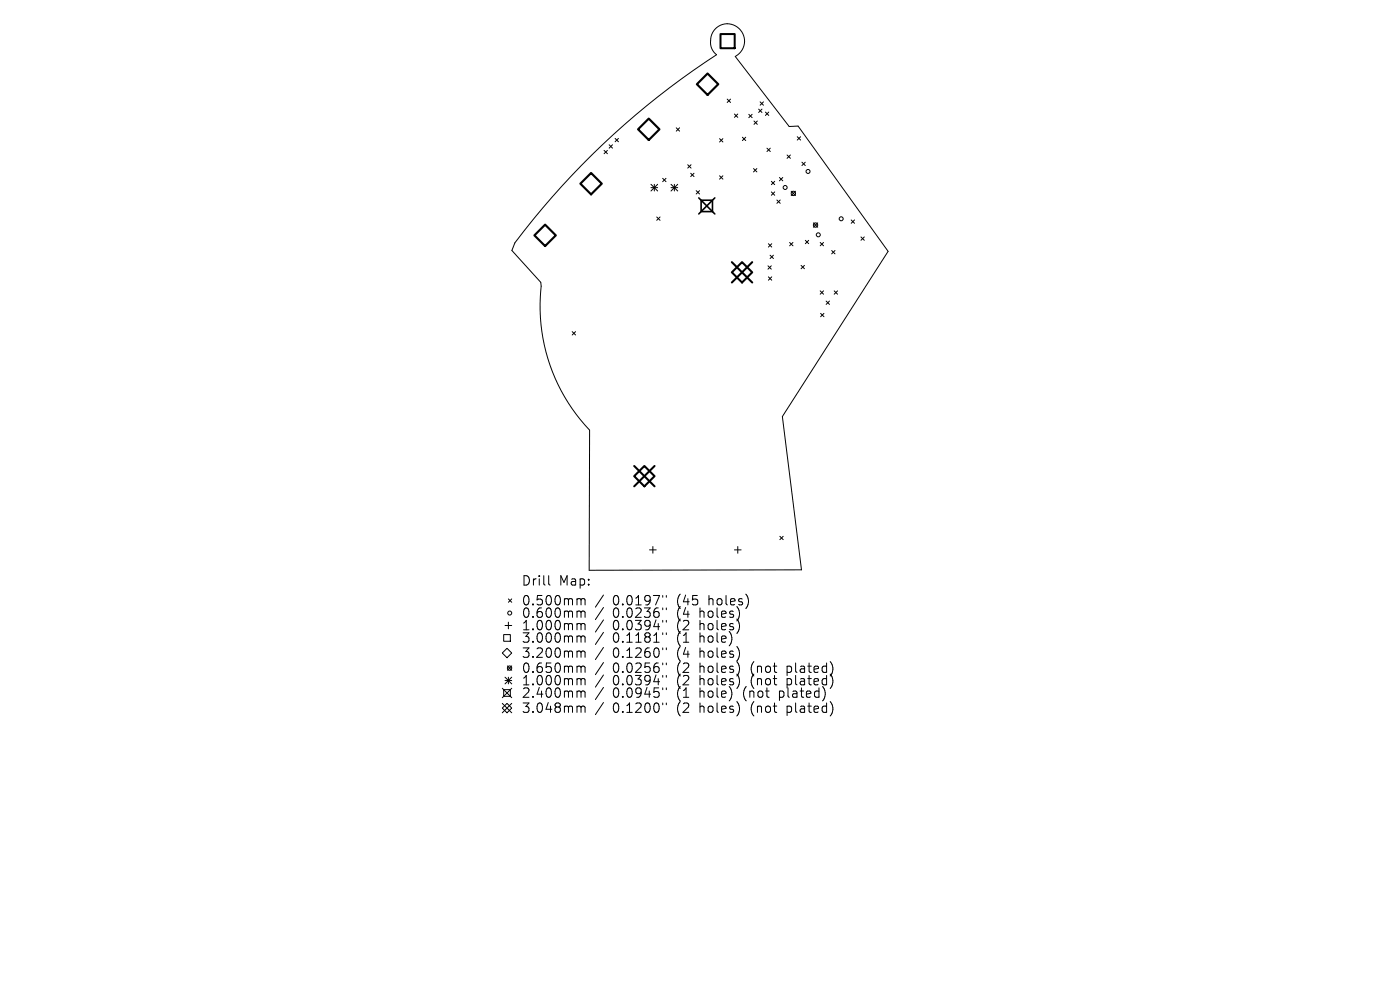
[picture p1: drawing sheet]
<svg xmlns="http://www.w3.org/2000/svg" width="297mm" height="210mm" viewBox="0 0 297 210" stroke-linecap="round" stroke-linejoin="round" font-family="sans-serif">
<defs><g id="words">
<g font-size="2.8">
<text x="110.6" y="124.5">Drill</text>
<text x="118.6" y="124.5">Map:</text>
<text x="110.6" y="128.7">0.500mm</text>
<text x="110.6" y="131.3">0.600mm</text>
<text x="130" y="128.7">0.0197&quot;</text>
<text x="130" y="131.3">0.0236&quot;</text>
<text x="143.7" y="128.7">(45</text>
<text x="143.7" y="131.3">(4</text>
<text x="148.7" y="131.3">holes)</text>
<text x="150.6" y="128.7">holes)</text>
<text x="110.6" y="134">1.000mm</text>
<text x="110.6" y="136.6">3.000mm</text>
<text x="130" y="134">0.0394&quot;</text>
<text x="130" y="136.6">0.1181&quot;</text>
<text x="143.7" y="134">(2</text>
<text x="143.7" y="136.6">(1</text>
<text x="148.7" y="134">holes)</text>
<text x="148.7" y="136.6">hole)</text>
<text x="110.6" y="139.8">3.200mm</text>
<text x="110.6" y="143">0.650mm</text>
<text x="130" y="139.8">0.1260&quot;</text>
<text x="130" y="143">0.0256&quot;</text>
<text x="143.7" y="139.8">(4</text>
<text x="143.7" y="143">(2</text>
<text x="148.7" y="139.8">holes)</text>
<text x="148.7" y="143">holes)</text>
<text x="159.8" y="143">(not</text>
<text x="167.6" y="143">plated)</text>
<text x="110.6" y="145.7">1.000mm</text>
<text x="110.6" y="148.3">2.400mm</text>
<text x="130" y="145.7">0.0394&quot;</text>
<text x="130" y="148.3">0.0945&quot;</text>
<text x="143.7" y="145.7">(2</text>
<text x="143.7" y="148.3">(1</text>
<text x="148.7" y="145.7">holes)</text>
<text x="148.7" y="148.3">hole)</text>
<text x="158.1" y="148.3">(not</text>
<text x="159.8" y="145.7">(not</text>
<text x="166" y="148.3">plated)</text>
<text x="167.6" y="145.7">plated)</text>
<text x="110.6" y="151.5">3.048mm</text>
<text x="130" y="151.5">0.1200&quot;</text>
<text x="143.7" y="151.5">(2</text>
<text x="148.7" y="151.5">holes)</text>
<text x="159.8" y="151.5">(not</text>
<text x="167.6" y="151.5">plated)</text>
</g>
</g></defs>
<g fill="none" stroke="#000" stroke-width=".21">
<path d="M151.7 6.2a3.6 3.6 0 0 1 5.5 .4 3.6 3.6 0 0 1-1.2 5.4l11.4 14.8 1.9-.1 19.1 26.6-22.4 35.1 4 32.5-45 .1 .1-29.8a38.1 38.1 0 0 1-10.3-30.5l-.1-.8-6.1-6.8 .6-1.6a168.5 168.5 0 0 1 42.8-39.9 3.8 3.8 0 0 1-.3-5.4zM128.1 31.9l.8 .7M128.9 31.9l-.8 .7M129.2 30.7l.7 .7M129.9 30.7l-.7 .7M130.5 29.4l.7 .7M131.2 29.4l-.7 .7M138.1 39.1l1.4 1.4M138.1 39.8h1.4M138.8 39.1v1.4M139.5 39.1l-1.4 1.4M140.6 37.8l.7 .7"/>
<path d="M141.3 37.8l-.7 .7M142.4 39.8h1.4M142.4 39.1l1.4 1.4M143.1 39.1v1.4M143.5 27.1l.7 .7M143.8 39.1l-1.4 1.4M144.2 27.1l-.7 .7M145.9 34.9l.7 .8M146.5 36.7l.7 .8M146.6 34.9l-.7 .8M147.2 36.7l-.7 .8M152.7 29.4l.7 .7"/>
<path d="M152.7 37.3l.7 .7M153.4 29.4l-.7 .7M153.4 37.3l-.7 .7M154.3 21l.7 .7M155 21l-.7 .7M155.8 24.2l.7 .7M156.5 24.2l-.7 .7M157.5 29.1l.7 .7M158.2 29.1l-.7 .7M158.9 24.3l.7 .7M159.6 24.3l-.7 .7M159.9 35.8l.7 .7"/>
<path d="M160 25.7l.7 .7M160.6 35.8l-.7 .7M160.7 25.7l-.7 .7M160.9 23.1l.7 .8M161.3 21.6l.7 .7M161.6 23.1l-.7 .8M162 21.6l-.7 .7M162.4 23.8l.7 .7M162.7 31.4l.7 .7M163.1 23.8l-.7 .7M163.4 31.4l-.7 .7M163.6 38.5l.7 .7"/>
<path d="M164.3 38.5l-.7 .7M165.4 37.7l.7 .7M166.1 37.7l-.7 .7M167 32.9l.7 .7M167.7 32.9l-.7 .7M169.1 29l.7 .7M169.8 29l-.7 .7M170.1 34.4l.7 .7M170.8 34.4l-.7 .7M139.3 46l.7 .7M140 46l-.7 .7M147.7 40.4l.7 .8"/>
<path d="M148.4 40.4l-.7 .8M162.9 56.4l.7 .7M163 51.7l.7 .7M163 58.7l.7 .7M163.4 54.1l.7 .7M163.6 56.4l-.7 .7M163.6 40.7l.7 .7M163.7 51.7l-.7 .7M163.7 58.7l-.7 .7M164.1 54.1l-.7 .7M164.3 40.7l-.7 .7M164.8 42.4l.7 .7"/>
<path d="M165.5 42.4l-.7 .7M167.5 51.4l.7 .7M167.8 40.6l1 .9M168.2 51.4l-.7 .7M168.8 40.6l-1 .9M169.9 56.3l.8 .7M170.7 56.3l-.8 .7M170.8 51l.8 .7M171.6 51l-.8 .7M172.6 47.3l.9 .9M173.5 47.3l-.9 .9M174 51.4l.7 .7"/>
<path d="M174.7 51.4l-.7 .7M176.4 53.1l.7 .8M177.1 53.1l-.7 .8M180.6 46.7l.7 .7M181.3 46.7l-.7 .7M182.6 50.3l.8 .7M183.4 50.3l-.8 .7M121.4 70.3l.7 .8M122.1 70.3l-.7 .8M174 61.7l.7 .7M174.1 66.5l.7 .7M174.7 61.7l-.7 .7"/>
<path d="M174.8 66.5l-.7 .7M175.3 63.9l.7 .7M176 63.9l-.7 .7M177 61.7l.7 .7M177.7 61.7l-.7 .7M137.8 116.6h1.4M138.5 115.9v1.5M155.8 116.6h1.4M156.5 115.9v1.5M165.4 113.8l.8 .7M166.2 113.8l-.8 .7M106.9 134.6h1.4v1.4h-1.4z"/>
<path d="M107.1 132.7h1.5M107.6 137.5l1 1-1 1-1-1zM107.9 127l.7 .8M107.9 132v1.4M108.6 127l-.7 .8M116.4 122.1v1.7l.3 .3M122.7 127l.5 .1 .1 .2M122.7 129.6h.3l.3 .3M122.7 132.3h.3l.3 .3M122.7 134.9h.3l.3 .3M122.7 138.1h.3l.3 .3M123.3 127.3l.2-.3 .5 .1 .1 1.2"/>
<path d="M123.3 127.3v1M123.3 129.9v1.1M123.3 132.6v1M123.3 135.2v1M123.3 138.4v1M123.3 129.9l.2-.3 .5 .1 .1 1.3M123.3 132.6l.2-.3 .5 .1 .1 1.2M123.3 135.2l.2-.3 .5 .1 .1 1.2M123.3 138.4l.2-.3 .5 .1 .1 1.2M128 126.2l-1.7 2.6M128 128.9l-1.7 2.5M128 131.5l-1.7 2.6"/>
<path d="M128 134.1l-1.7 2.6M128 137.3l-1.7 2.6M140.6 126.3v.4M140.6 129v.3M140.6 131.6v.4M140.6 134.2v.4M140.6 137.4v.4M141.4 126.3v.4M141.4 129v.3M141.4 131.6v.4M141.4 134.2v.4M141.4 137.4v.4"/>
<path d="M106.6 150.2l1-1 1 1-1 1zM106.6 146l2 2M106.6 149.2l2 2M106.9 146.3h1.4v1.4h-1.4zM107.1 143.7l1.5 1.4M107.1 144.4h1.5M107.6 141.3l1 .9M107.9 143.7v1.4M108.6 141.3l-1 .9M108.6 143.7l-1.5 1.4M108.6 146l-2 2M108.6 149.2l-2 2"/>
<path d="M122.7 141.3l.5 .1 .1 .2M122.7 143.9l.5 .1 .1 .2M122.7 146.6l.5 .1 .1 .2M122.7 149.8h.3l.3 .3M123.3 141.6v1M123.3 144.2v1.1M123.3 146.9v1M123.3 150.1v1M123.3 141.6l.2-.3 .5 .1 .1 1.2M123.3 144.2l.2-.3 .5 .1 .1 1.3M123.3 146.9l.2-.3 .5 .1 .1 1.2M123.3 150.1l.2-.3 .5 .1 .1 1.2"/>
<path d="M128 140.5l-1.7 2.6M128 143.2l-1.7 2.6M128 145.8l-1.7 2.6M128 149l-1.7 2.6M140.6 140.6v.4M140.6 143.3v.4M140.6 145.9v.4M140.6 149.1v.4M141.4 140.6v.4M141.4 143.3v.4M141.4 145.9v.4M141.4 149.1v.4"/>
<circle cx="166.6" cy="39.8" r=".43"/>
<circle cx="171.4" cy="36.4" r=".43"/>
<circle cx="168.3" cy="41" r=".46"/>
<circle cx="173" cy="47.7" r=".46"/>
<circle cx="173.6" cy="49.8" r=".43"/>
<circle cx="178.5" cy="46.4" r=".43"/>
<circle cx="108.1" cy="130" r=".43"/>
<circle cx="108.1" cy="141.7" r=".46"/>
</g>
<path d="M152.9 7.2h3v3h-3zM155.3 55.6l4.3 4.3M157.4 55.6l2.2 2.2-2.2 2.1-2.1-2.1zM159.6 55.6l-4.3 4.3M134.5 98.8l4.4 4.4M136.7 98.8l2.2 2.2-2.2 2.2-2.2-2.2zM138.9 98.8l-4.4 4.4" fill="none" stroke="#000" stroke-width=".43"/>
<path d="M150.1 15.6l2.3 2.3-2.3 2.2-2.3-2.2zM123.1 39l2.3-2.3 2.3 2.3-2.3 2.2zM137.6 25.2l2.3 2.2-2.3 2.3-2.2-2.3zM115.6 47.7l2.3 2.2-2.3 2.3-2.2-2.3z" fill="none" stroke="#000" stroke-width=".45"/>
<path d="M148.2 42l3.4 3.4M148.7 42.5h2.4v2.4h-2.4zM151.6 42l-3.4 3.4" fill="none" stroke="#000" stroke-width=".34"/>
<use href="#words"/>
</svg>
